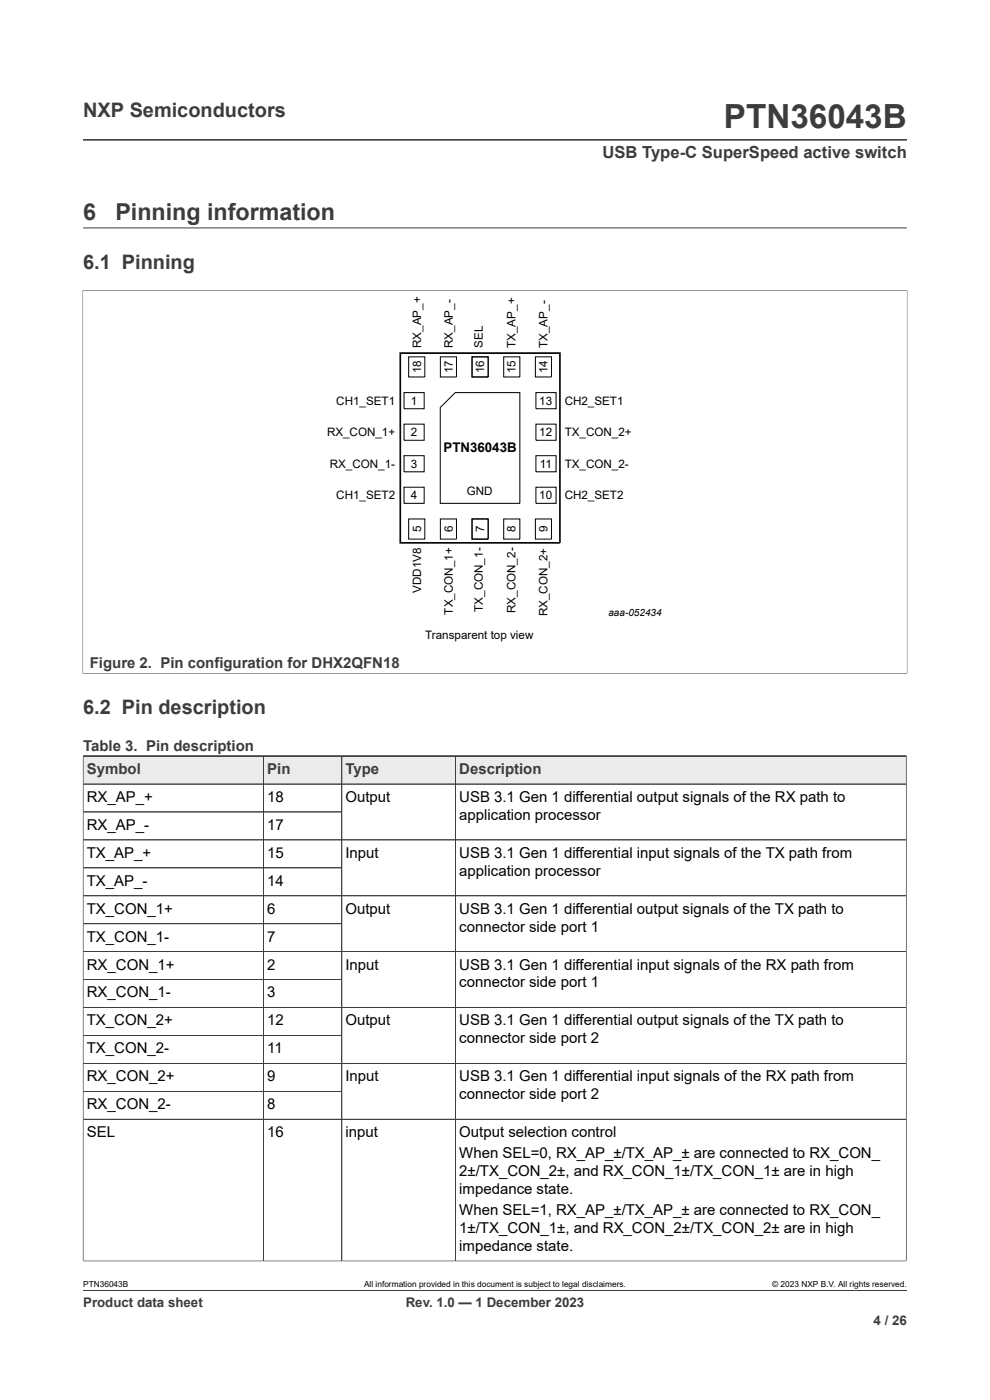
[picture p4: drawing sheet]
<svg xmlns="http://www.w3.org/2000/svg" width="210mm" height="297mm" viewBox="0 0 210 297" stroke-linecap="round" stroke-linejoin="round" font-family="sans-serif">
<defs><g id="words">
<text font-size="7.1" fill="#3c3c3c" x="153.6" y="27.2">PTN36043B</text>
<g font-size="4.9" fill="#3c3c3c">
<text x="17.6" y="46.6">6</text>
<text x="24.5" y="46.6">Pinning information</text>
</g>
<g font-size="4.2" fill="#3c3c3c">
<text x="17.6" y="24.8">NXP Semiconductors</text>
<text x="17.6" y="57.1">6.1 Pinning</text>
<text x="17.6" y="151.6">6.2 Pin description</text>
</g>
<text font-size="3.5" fill="#3c3c3c" x="127.8" y="33.5">USB Type-C SuperSpeed active switch</text>
<g font-size="3.2" fill="#3c3c3c">
<text x="19" y="141.7">Figure 2. Pin configuration for DHX2QFN18</text>
<text x="17.6" y="159.2">Table 3. Pin description</text>
<text x="18.4" y="164.2">Symbol</text>
<text x="56.7" y="164.2">Pin</text>
<text x="73.3" y="164.2">Type</text>
<text x="97.4" y="164.2">Description</text>
</g>
<g font-size="3.2">
<text x="18.4" y="170.1">RX_AP_+</text>
<text x="56.7" y="170.1">18</text>
<text x="73.3" y="170.1">Output</text>
<text x="97.4" y="170.1">USB 3.1 Gen 1 differential output signals of the RX path to</text>
<text x="97.4" y="173.9">application processor</text>
<text x="18.4" y="176">RX_AP_-</text>
<text x="56.7" y="176">17</text>
<text x="18.4" y="182">TX_AP_+</text>
<text x="56.7" y="182">15</text>
<text x="73.3" y="182">Input</text>
<text x="97.4" y="182">USB 3.1 Gen 1 differential input signals of the TX path from</text>
<text x="97.4" y="185.8">application processor</text>
<text x="18.4" y="187.9">TX_AP_-</text>
<text x="56.7" y="187.9">14</text>
<text x="18.4" y="193.8">TX_CON_1+</text>
<text x="56.7" y="193.8">6</text>
<text x="73.3" y="193.8">Output</text>
<text x="97.4" y="193.8">USB 3.1 Gen 1 differential output signals of the TX path to</text>
<text x="97.4" y="197.6">connector side port 1</text>
<text x="18.4" y="199.7">TX_CON_1-</text>
<text x="56.7" y="199.7">7</text>
<text x="18.4" y="205.7">RX_CON_1+</text>
<text x="56.7" y="205.7">2</text>
<text x="73.3" y="205.7">Input</text>
<text x="97.4" y="205.7">USB 3.1 Gen 1 differential input signals of the RX path from</text>
<text x="97.4" y="209.5">connector side port 1</text>
<text x="18.4" y="211.6">RX_CON_1-</text>
<text x="56.7" y="211.6">3</text>
<text x="18.4" y="217.5">TX_CON_2+</text>
<text x="56.7" y="217.5">12</text>
<text x="73.3" y="217.5">Output</text>
<text x="97.4" y="217.5">USB 3.1 Gen 1 differential output signals of the TX path to</text>
<text x="97.4" y="221.3">connector side port 2</text>
<text x="18.4" y="223.5">TX_CON_2-</text>
<text x="56.7" y="223.5">11</text>
<text x="18.4" y="229.4">RX_CON_2+</text>
<text x="56.7" y="229.4">9</text>
<text x="73.3" y="229.4">Input</text>
<text x="97.4" y="229.4">USB 3.1 Gen 1 differential input signals of the RX path from</text>
<text x="97.4" y="233.2">connector side port 2</text>
<text x="18.4" y="235.3">RX_CON_2-</text>
<text x="56.7" y="235.3">8</text>
<text x="18.4" y="241.2">SEL</text>
<text x="56.7" y="241.2">16</text>
<text x="73.3" y="241.2">input</text>
<text x="97.4" y="241.2">Output selection control</text>
<text x="97.4" y="245.7">When SEL=0, RX_AP_±/TX_AP_± are connected to RX_CON_</text>
<text x="97.4" y="249.5">2±/TX_CON_2±, and RX_CON_1±/TX_CON_1± are in high</text>
<text x="97.4" y="253.3">impedance state.</text>
<text x="97.4" y="257.7">When SEL=1, RX_AP_±/TX_AP_± are connected to RX_CON_</text>
<text x="97.4" y="261.6">1±/TX_CON_1±, and RX_CON_2±/TX_CON_2± are in high</text>
<text x="97.4" y="265.4">impedance state.</text>
</g>
<text font-size="2.8" x="94.1" y="96">PTN36043B</text>
<g font-size="2.8" fill="#3c3c3c">
<text x="17.6" y="277.3">Product data sheet</text>
<text x="86.1" y="277.3">Rev. 1.0 — 1 December 2023</text>
<text x="185.3" y="281">4 / 26</text>
</g>
<g font-size="2.5">
<text x="89.3" y="73.8" transform="rotate(-90 89.3 73.8)">RX_AP_+</text>
<text x="96" y="73.8" transform="rotate(-90 96 73.8)">RX_AP_-</text>
<text x="102.4" y="73.8" transform="rotate(-90 102.4 73.8)">SEL</text>
<text x="109.4" y="73.8" transform="rotate(-90 109.4 73.8)">TX_AP_+</text>
<text x="116.1" y="73.8" transform="rotate(-90 116.1 73.8)">TX_AP_-</text>
<text x="89.3" y="79.2" transform="rotate(-90 89.3 79.2)">18</text>
<text x="96" y="79.2" transform="rotate(-90 96 79.2)">17</text>
<text x="102.7" y="79.2" transform="rotate(-90 102.7 79.2)">16</text>
<text x="109.4" y="79.2" transform="rotate(-90 109.4 79.2)">15</text>
<text x="116.1" y="79.2" transform="rotate(-90 116.1 79.2)">14</text>
<text x="71.3" y="85.9">CH1_SET1</text>
<text x="87.1" y="85.9">1</text>
<text x="114.4" y="85.9">13</text>
<text x="119.8" y="85.9">CH2_SET1</text>
<text x="69.4" y="92.6">RX_CON_1+</text>
<text x="87.1" y="92.6">2</text>
<text x="114.4" y="92.6">12</text>
<text x="119.8" y="92.6">TX_CON_2+</text>
<text x="69.9" y="99.3">RX_CON_1-</text>
<text x="87.1" y="99.3">3</text>
<text x="114.5" y="99.3">11</text>
<text x="119.8" y="99.3">TX_CON_2-</text>
<text x="71.3" y="105.9">CH1_SET2</text>
<text x="87.1" y="105.9">4</text>
<text x="99" y="105">GND</text>
<text x="114.4" y="105.9">10</text>
<text x="119.8" y="105.9">CH2_SET2</text>
<text x="89.3" y="112.9" transform="rotate(-90 89.3 112.9)">5</text>
<text x="96" y="112.9" transform="rotate(-90 96 112.9)">6</text>
<text x="102.7" y="112.9" transform="rotate(-90 102.7 112.9)">7</text>
<text x="109.4" y="112.9" transform="rotate(-90 109.4 112.9)">8</text>
<text x="116.1" y="112.9" transform="rotate(-90 116.1 112.9)">9</text>
<text x="89.3" y="125.8" transform="rotate(-90 89.3 125.8)">VDD1V8</text>
<text x="96" y="130.4" transform="rotate(-90 96 130.4)">TX_CON_1+</text>
<text x="102.4" y="129.7" transform="rotate(-90 102.4 129.7)">TX_CON_1-</text>
<text x="109.4" y="130.1" transform="rotate(-90 109.4 130.1)">RX_CON_2-</text>
<text x="116.1" y="130.8" transform="rotate(-90 116.1 130.8)">RX_CON_2+</text>
<text x="90.2" y="135.5">Transparent top view</text>
</g>
<text font-size="2.1" x="129.1" y="130.8">aaa-052434</text>
<g font-size="1.8">
<text x="17.6" y="273.1">PTN36043B</text>
<text x="77.2" y="273.1">All information provided in this document is subject to legal disclaimers.</text>
<text x="163.8" y="273.1">© 2023 NXP B.V. All rights reserved.</text>
</g>
</g></defs>
<path d="M17.6 29.7h174.8M17.6 48.3h174.8M17.5 61.6h175M17.6 61.5v81.4M192.4 61.5v81.4M17.5 142.8h175M17.6 160.4h174.6" fill="none" stroke="#3c3c3c" stroke-width=".21"/>
<path d="M84.9 74.9h33.9v40.3h-33.9z" fill="none" stroke="#000" stroke-width=".35"/>
<g fill="none" stroke="#000" stroke-width=".21">
<path d="M86.7 75.7h3.4v4.3h-3.4zM93.4 75.7h3.4v4.3h-3.4zM100.1 75.7h3.4v4.3h-3.4zM106.8 75.7h3.5v4.3h-3.5zM113.6 75.7h3.4v4.3h-3.4zM85.7 96.7h4.3v3.4h-4.3zM85.7 90h4.3v3.4h-4.3zM85.7 83.3h4.3v3.4h-4.3zM93.4 86.5l3.2-3.2h13.7v23.5h-16.9zM113.7 96.7h4.3v3.4h-4.3zM113.7 90h4.3v3.4h-4.3zM113.7 83.3h4.3v3.4h-4.3z"/>
<path d="M85.7 103.4h4.3v3.4h-4.3zM86.7 110.1h3.4v4.3h-3.4zM93.4 110.1h3.4v4.3h-3.4zM100.1 110.1h3.4v4.3h-3.4zM106.8 110.1h3.5v4.3h-3.5zM113.6 110.1h3.4v4.3h-3.4zM113.7 103.4h4.3v3.4h-4.3z"/>
</g>
<path d="M17.7 160.5h38.2v5.8h-38.2z" fill="#ebebeb"/>
<path d="M17.6 160.4h38.3v5.9h-38.3z" fill="none" stroke="#3c3c3c" stroke-width=".21"/>
<path d="M56 160.5h16.4v5.8h-16.4z" fill="#ebebeb"/>
<path d="M55.9 160.4h16.6v5.9h-16.6z" fill="none" stroke="#3c3c3c" stroke-width=".21"/>
<path d="M72.6 160.5h24v5.8h-24z" fill="#ebebeb"/>
<path d="M72.5 160.4h24.2v5.9h-24.2z" fill="none" stroke="#3c3c3c" stroke-width=".21"/>
<path d="M96.7 160.5h95.5v5.8h-95.5z" fill="#ebebeb"/>
<g fill="none" stroke="#3c3c3c" stroke-width=".21">
<path d="M17.6 160.4h174.6v107.2M17.6 166.3h174.6M17.6 172.3h54.9M17.6 160.5v107.1M17.6 178.2h174.6M55.9 160.5v107M72.5 160.5v107M96.7 160.4v107.1M17.6 184.1h54.9M17.6 190h174.6M17.6 196h54.9M17.6 201.9h174.6"/>
<path d="M17.6 207.8h54.9M17.6 213.7h174.6M17.6 219.7h54.9M17.6 225.6h174.6M17.6 231.5h54.9M17.6 237.4h174.6M17.6 267.5h174.7M17.6 273.8h174.8"/>
</g>
<use href="#words"/>
</svg>
